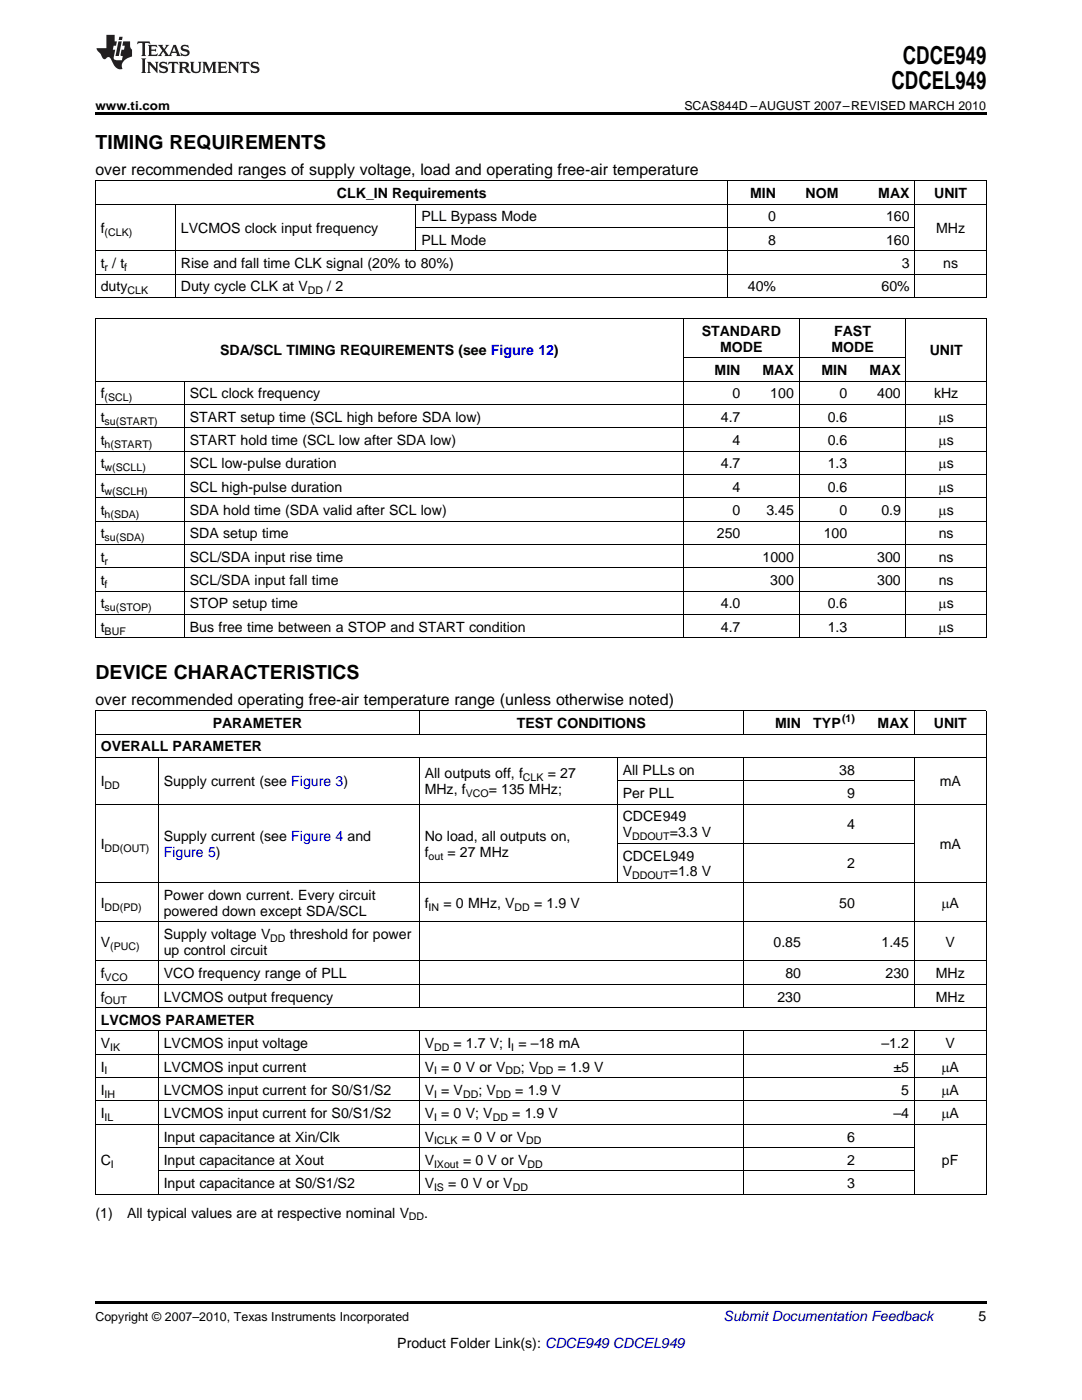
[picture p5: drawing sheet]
<svg xmlns="http://www.w3.org/2000/svg" width="216mm" height="279mm" viewBox="0 0 216 279" stroke-linecap="round" stroke-linejoin="round" font-family="sans-serif">
<defs><g id="words">
<g font-size="4.9">
<text x="177.9" y="17.8">CDCEL949</text>
<text x="180.2" y="12.8">CDCE949</text>
</g>
<g font-size="3.9">
<text x="19" y="29.7">TIMING REQUIREMENTS</text>
<text x="19" y="135.5">DEVICE CHARACTERISTICS</text>
</g>
<g font-size="3.2">
<text x="19" y="34.9">over recommended ranges of supply voltage, load and operating free-air temperature</text>
<text x="19" y="140.6">over recommended operating free-air temperature range (unless otherwise noted)</text>
</g>
<g font-size="2.8">
<text x="67.2" y="39.5">CLK_IN Requirements</text>
<text x="149.7" y="39.5">MIN</text>
<text x="160.7" y="39.5">NOM</text>
<text x="175.3" y="39.5">MAX</text>
<text x="186.4" y="39.5">UNIT</text>
<text x="20.1" y="46.5">f</text>
<text x="36.1" y="46.5">LVCMOS clock input frequency</text>
<text x="84.1" y="44.2">PLL Bypass Mode</text>
<text x="153.3" y="44.2">0</text>
<text x="176.8" y="44.2">160</text>
<text x="186.8" y="46.5">MHz</text>
<text x="20.1" y="53.5">t / t</text>
<text x="36.1" y="53.5">Rise and fall time CLK signal (20% to 80%)</text>
<text x="84.1" y="48.8">PLL Mode</text>
<text x="153.3" y="48.8">8</text>
<text x="176.8" y="48.8">160</text>
<text x="180" y="53.5">3</text>
<text x="188.2" y="53.5">ns</text>
<text x="20.1" y="58.1">duty</text>
<text x="36.1" y="58.1">Duty cycle CLK at V</text>
<text x="65.3" y="58.1">/ 2</text>
<text x="149.2" y="58.1">40%</text>
<text x="175.9" y="58.1">60%</text>
<text x="43.9" y="70.9">SDA/SCL TIMING REQUIREMENTS (see Figure 12)</text>
<text x="140" y="67">STANDARD</text>
<text x="143.7" y="70.2">MODE</text>
<text x="165.9" y="70.2">MODE</text>
<text x="166.4" y="67">FAST</text>
<text x="185.5" y="70.9">UNIT</text>
<text x="142.6" y="74.9">MIN</text>
<text x="152.2" y="74.9">MAX</text>
<text x="163.9" y="74.9">MIN</text>
<text x="173.5" y="74.9">MAX</text>
<text x="20.1" y="79.5">f</text>
<text x="37.9" y="79.5">SCL clock frequency</text>
<text x="146.2" y="79.5">0</text>
<text x="153.7" y="79.5">100</text>
<text x="167.5" y="79.5">0</text>
<text x="175" y="79.5">400</text>
<text x="186.4" y="79.5">kHz</text>
<text x="20.1" y="84.2">t</text>
<text x="20.1" y="88.8">t</text>
<text x="37.9" y="84.2">START setup time (SCL high before SDA low)</text>
<text x="37.9" y="88.8">START hold time (SCL low after SDA low)</text>
<text x="143.8" y="84.2">4.7</text>
<text x="146.2" y="88.8">4</text>
<text x="165.2" y="84.2">0.6</text>
<text x="165.2" y="88.8">0.6</text>
<text x="187.3" y="84.2">ms</text>
<text x="187.3" y="88.8">ms</text>
<text x="20.1" y="93.5">t</text>
<text x="37.9" y="93.5">SCL low-pulse duration</text>
<text x="143.8" y="93.5">4.7</text>
<text x="165.2" y="93.5">1.3</text>
<text x="187.3" y="93.5">ms</text>
<text x="20.1" y="98.1">t</text>
<text x="37.9" y="98.1">SCL high-pulse duration</text>
<text x="146.2" y="98.1">4</text>
<text x="165.2" y="98.1">0.6</text>
<text x="187.3" y="98.1">ms</text>
<text x="20.1" y="102.8">t</text>
<text x="20.1" y="107.5">t</text>
<text x="37.9" y="102.8">SDA hold time (SDA valid after SCL low)</text>
<text x="37.9" y="107.5">SDA setup time</text>
<text x="143.1" y="107.5">250</text>
<text x="146.2" y="102.8">0</text>
<text x="152.9" y="102.8">3.45</text>
<text x="164.4" y="107.5">100</text>
<text x="167.5" y="102.8">0</text>
<text x="175.9" y="102.8">0.9</text>
<text x="187.3" y="102.8">ms</text>
<text x="187.3" y="107.5">ns</text>
<text x="20.1" y="112.1">t</text>
<text x="37.9" y="112.1">SCL/SDA input rise time</text>
<text x="152.2" y="112.1">1000</text>
<text x="175" y="112.1">300</text>
<text x="187.3" y="112.1">ns</text>
<text x="20.1" y="116.8">t</text>
<text x="37.9" y="116.8">SCL/SDA input fall time</text>
<text x="153.7" y="116.8">300</text>
<text x="175" y="116.8">300</text>
<text x="187.3" y="116.8">ns</text>
<text x="20.1" y="121.4">t</text>
<text x="37.9" y="121.4">STOP setup time</text>
<text x="143.8" y="121.4">4.0</text>
<text x="165.2" y="121.4">0.6</text>
<text x="187.3" y="121.4">ms</text>
<text x="20.1" y="126.1">t</text>
<text x="37.9" y="126.1">Bus free time between a STOP and START condition</text>
<text x="143.8" y="126.1">4.7</text>
<text x="165.2" y="126.1">1.3</text>
<text x="187.3" y="126.1">ms</text>
<text x="20.1" y="149.9">OVERALL PARAMETER</text>
<text x="42.4" y="145.3">PARAMETER</text>
<text x="103.1" y="145.3">TEST CONDITIONS</text>
<text x="154.7" y="145.3">MIN</text>
<text x="162.3" y="145.3">TYP</text>
<text x="175.1" y="145.3">MAX</text>
<text x="186.3" y="145.3">UNIT</text>
<text x="84.7" y="155.3">All outputs off, f</text>
<text x="109.3" y="155.3">= 27</text>
<text x="124.2" y="154.6">All PLLs on</text>
<text x="167.5" y="154.6">38</text>
<text x="20.1" y="156.9">I</text>
<text x="32.7" y="156.9">Supply current (see Figure 3)</text>
<text x="84.7" y="158.5">MHz, f</text>
<text x="97.5" y="158.5">= 135 MHz;</text>
<text x="124.2" y="159.2">Per PLL</text>
<text x="169" y="159.2">9</text>
<text x="187.5" y="156.9">mA</text>
<text x="32.7" y="167.8">Supply current (see Figure 4 and</text>
<text x="84.7" y="167.8">No load, all outputs on,</text>
<text x="124.2" y="163.9">CDCE949</text>
<text x="124.2" y="167.1">V</text>
<text x="133.6" y="167.1">=3.3 V</text>
<text x="169" y="165.5">4</text>
<text x="20.1" y="169.4">I</text>
<text x="84.7" y="171">f</text>
<text x="89.3" y="171">= 27 MHz</text>
<text x="124.2" y="171.7">CDCEL949</text>
<text x="169" y="173.3">2</text>
<text x="187.5" y="169.4">mA</text>
<text x="32.7" y="179.6">Power down current. Every circuit</text>
<text x="124.2" y="174.9">V</text>
<text x="133.6" y="174.9">=1.8 V</text>
<text x="20.1" y="181.2">I</text>
<text x="32.7" y="182.7">powered down except SDA/SCL</text>
<text x="84.7" y="181.2">f</text>
<text x="88.5" y="181.2">= 0 MHz, V</text>
<text x="106.6" y="181.2">= 1.9 V</text>
<text x="167.5" y="181.2">50</text>
<text x="187.9" y="181.2">mA</text>
<text x="20.1" y="189">V</text>
<text x="32.7" y="187.4">Supply voltage V</text>
<text x="32.7" y="190.6">up control circuit</text>
<text x="57.8" y="187.4">threshold for power</text>
<text x="154.3" y="189">0.85</text>
<text x="175.9" y="189">1.45</text>
<text x="188.7" y="189">V</text>
<text x="20.1" y="195.2">f</text>
<text x="32.7" y="195.2">VCO frequency range of PLL</text>
<text x="156.7" y="195.2">80</text>
<text x="176.7" y="195.2">230</text>
<text x="186.7" y="195.2">MHz</text>
<text x="20.1" y="199.9">f</text>
<text x="32.7" y="199.9">LVCMOS output frequency</text>
<text x="155.1" y="199.9">230</text>
<text x="186.7" y="199.9">MHz</text>
<text x="20.1" y="204.5">LVCMOS PARAMETER</text>
<text x="20.1" y="209.2">V</text>
<text x="32.7" y="209.2">LVCMOS input voltage</text>
<text x="84.7" y="209.2">V</text>
<text x="90.5" y="209.2">= 1.7 V; I = –18 mA</text>
<text x="175.9" y="209.2">–1.2</text>
<text x="188.7" y="209.2">V</text>
<text x="20.1" y="213.9">I</text>
<text x="32.7" y="213.9">LVCMOS input current</text>
<text x="84.7" y="213.9">V = 0 V or V</text>
<text x="103.9" y="213.9">; V</text>
<text x="111.3" y="213.9">= 1.9 V</text>
<text x="178.3" y="213.9">±5</text>
<text x="187.9" y="213.9">mA</text>
<text x="20.1" y="218.5">I</text>
<text x="32.7" y="218.5">LVCMOS input current for S0/S1/S2</text>
<text x="84.7" y="218.5">V = V</text>
<text x="95.4" y="218.5">; V</text>
<text x="102.8" y="218.5">= 1.9 V</text>
<text x="179.8" y="218.5">5</text>
<text x="187.9" y="218.5">mA</text>
<text x="20.1" y="223.2">I</text>
<text x="32.7" y="223.2">LVCMOS input current for S0/S1/S2</text>
<text x="32.7" y="227.8">Input capacitance at Xin/Clk</text>
<text x="84.7" y="223.2">V = 0 V; V</text>
<text x="84.7" y="227.8">V</text>
<text x="92.1" y="227.8">= 0 V or V</text>
<text x="102.2" y="223.2">= 1.9 V</text>
<text x="169" y="227.8">6</text>
<text x="178.3" y="223.2">–4</text>
<text x="187.9" y="223.2">mA</text>
<text x="20.1" y="232.5">C</text>
<text x="32.7" y="232.5">Input capacitance at Xout</text>
<text x="84.7" y="232.5">V</text>
<text x="92.4" y="232.5">= 0 V or V</text>
<text x="169" y="232.5">2</text>
<text x="188" y="232.5">pF</text>
<text x="32.7" y="237.1">Input capacitance at S0/S1/S2</text>
<text x="84.7" y="237.1">V</text>
<text x="89.4" y="237.1">= 0 V or V</text>
<text x="169" y="237.1">3</text>
<text x="19" y="243">(1)</text>
<text x="25.4" y="243">All typical values are at respective nominal V</text>
<text x="84.7" y="243">.</text>
<text x="195.3" y="263.6">5</text>
<text x="79.3" y="269">Product Folder Link(s): CDCE949 CDCEL949</text>
</g>
<text font-size="2.8" fill="#00f" x="32.7" y="171">Figure 5)</text>
<text font-size="2.8" fill="#0000c8" x="144.4" y="263.6">Submit Documentation Feedback</text>
<g font-size="2.5">
<text x="19" y="21.9">www.ti.com</text>
<text x="136.6" y="21.9">SCAS844D –AUGUST 2007–REVISED MARCH 2010</text>
<text x="19" y="263.6">Copyright © 2007–2010, Texas Instruments Incorporated</text>
</g>
<g font-size="2.1">
<text x="20.9" y="47.1">(CLK)</text>
<text x="20.9" y="54">r</text>
<text x="24.8" y="54">f</text>
<text x="25.4" y="58.7">CLK</text>
<text x="61.4" y="58.7">DD</text>
<text x="20.9" y="80.1">(SCL)</text>
<text x="20.9" y="84.7">su(START)</text>
<text x="20.9" y="89.4">h(START)</text>
<text x="20.9" y="94.1">w(SCLL)</text>
<text x="20.9" y="98.7">w(SCLH)</text>
<text x="20.9" y="103.4">h(SDA)</text>
<text x="20.9" y="108">su(SDA)</text>
<text x="20.9" y="112.7">r</text>
<text x="20.9" y="117.3">f</text>
<text x="20.9" y="122">su(STOP)</text>
<text x="20.9" y="126.6">BUF</text>
<text x="168" y="144.1">(1)</text>
<text x="104.4" y="155.9">CLK</text>
<text x="20.9" y="157.5">DD</text>
<text x="92.9" y="159.1">VCO</text>
<text x="126.1" y="167.6">DDOUT</text>
<text x="20.9" y="170">DD(OUT)</text>
<text x="85.5" y="171.6">out</text>
<text x="126.1" y="175.5">DDOUT</text>
<text x="20.9" y="181.7">DD(PD)</text>
<text x="85.5" y="181.7">IN</text>
<text x="102.7" y="181.7">DD</text>
<text x="22" y="189.5">(PUC)</text>
<text x="53.9" y="188">DD</text>
<text x="20.9" y="195.8">VCO</text>
<text x="20.9" y="200.4">OUT</text>
<text x="22" y="209.8">IK</text>
<text x="86.6" y="209.8">DD</text>
<text x="102" y="209.8">I</text>
<text x="20.9" y="214.4">I</text>
<text x="86.6" y="214.4">I</text>
<text x="100.9" y="214.4">DD</text>
<text x="107.4" y="214.4">DD</text>
<text x="20.9" y="219.1">IH</text>
<text x="86.6" y="219.1">I</text>
<text x="92.4" y="219.1">DD</text>
<text x="98.9" y="219.1">DD</text>
<text x="20.9" y="223.7">IL</text>
<text x="86.6" y="223.7">I</text>
<text x="98.3" y="223.7">DD</text>
<text x="22.1" y="233">I</text>
<text x="86.6" y="228.4">ICLK</text>
<text x="86.6" y="233">IXout</text>
<text x="105" y="228.4">DD</text>
<text x="105.3" y="233">DD</text>
<text x="86.6" y="237.7">IS</text>
<text x="102.3" y="237.7">DD</text>
<text x="81.6" y="243.6">DD</text>
</g>
</g></defs>
<g fill="#231f20">
<path d="M27.5 8.3l-.1 .5 .4-.2h.6v.1v2.1l-.2 .4h1l-.3-.4v-2.1l.1-.1h.5l.5 .2-.2-.5zM29.5 9l.2 .3v1.5l-.2 .4h1.8l.2-.6a1.04 1.04 0 0 1-1.3 .2v-.7h.6l.3 .2v-.6l-.3 .2h-.6v-.6l.8-.1 .4 .3-.2-.5zM31.5 9l.9 1.1-.9 1.1h.8l-.2-.2 .5-.7 .4 .7-.2 .2h1.5l-.1-.2 .1-.4h.9l.1 .4-.2 .2h1l-.3-.3-.7-1.9h-.5l-.9 2-.8-1 .9-1h-.8l.1 .3-.3 .5-.4-.6 .2-.2zM34.7 9.3l.4 1h-.7zM36.3 9.1a.63 .63 0 0 0-.2 .7 .63 .63 0 0 0 .6 .4l.6 .2 .1 .2a.75 .75 0 0 1-.7 .4 .75 .75 0 0 1-.6-.5l.1 .7 .1-.1a1.11 1.11 0 0 0 1.5-.6 1.13 1.13 0 0 0-1.2-.8l-.1-.4a1.04 1.04 0 0 1 1.2 .2l-.2-.5-.1 .1-.5-.2zM28.2 11.7l.2 .3v2.2l-.2 .4h1l-.3-.4v-2.2l.3-.3zM29.3 12.3l.3 .4v1.5l-.3 .4h.8l-.2-.4v-1.3l1.5 1.7v-1.9l.2-.4h-.7l.2 .4v.9l-1.1-1.3zM32 12.5a.62 .62 0 0 0-.2 .7 .62 .62 0 0 0 .6 .4l.6 .1 .1 .3a.76 .76 0 0 1-.7 .3 .76 .76 0 0 1-.6-.4l.1 .7 .1-.1a1.11 1.11 0 0 0 1.5-.6 1.13 1.13 0 0 0-1.2-.8l-.1-.4a1.04 1.04 0 0 1 1.2 .2l-.2-.6-.1 .1-.5-.1zM33.7 12.3l-.2 .7a.61 .61 0 0 1 .8-.4v1.6l-.2 .4h.9l-.2-.4v-1.6a.63 .63 0 0 1 .8 .4l-.2-.7zM35.6 12.3l.3 .4v1.5l-.3 .4h1l-.2-.2v-.8l.5 .2a.76 .76 0 0 0 1.2 .7l-1-1a.58 .58 0 0 0 .6-.5 .58 .58 0 0 0-.5-.6zM36.4 12.7l.1-.1a.45 .45 0 0 1 .5 .1 .45 .45 0 0 1 .1 .5l-.7 .2zM37.9 12.3l.2 .2a2.17 2.17 0 0 0 .3 1.9 .99 .99 0 0 0 1.6-.6v-1.1l.2-.4h-.7l.2 .2a1.92 1.92 0 0 1-.2 1.8 .6 .6 0 0 1-.9-.5v-1.1l.2-.4zM40.4 12.3l.2 .4v1.5l-.2 .4h.7l-.2-.4v-1.4l.8 1.8 .8-1.8v1.4l-.2 .4h.9l-.2-.4v-1.5l.2-.4h-.8l-.6 1.5-.6-1.5zM43.4 12.3l.2 .4v1.5l-.2 .4h1.8l.2-.6a1.04 1.04 0 0 1-1.3 .2v-.7h.5l.4 .2v-.6l-.4 .2h-.5v-.7h.8l.3 .3-.1-.6zM45.5 12.3l.2 .4v1.5l-.2 .4h.7l-.2-.4v-1.3l1.5 1.7v-1.9l.2-.4h-.7l.2 .4v.9l-1.1-1.3zM47.9 12.3l-.1 .7a.61 .61 0 0 1 .8-.4v1.6l-.3 .4h1l-.3-.4 .1-1.6a.63 .63 0 0 1 .7 .4l-.1-.7zM50.2 12.5a.62 .62 0 0 0-.2 .7 .62 .62 0 0 0 .6 .4l.6 .1 .2 .3a.76 .76 0 0 1-.8 .3 .76 .76 0 0 1-.6-.4l.1 .7 .2-.1a1.11 1.11 0 0 0 1.5-.6 1.13 1.13 0 0 0-1.3-.8l-.1-.4a1.04 1.04 0 0 1 1.2 .2l-.1-.6-.2 .1-.5-.1z"/>
<path d="M21.2 7v2.6h-1.9l.1 .4 .7 .9a.91 .91 0 0 0 1 .9 .56 .56 0 0 1 .5-.4 .56 .56 0 0 1 .5 .3l.4 .8a1.53 1.53 0 0 0 1.9 1.2 1.54 1.54 0 0 1 1-2.1l.9-.3v-1.4a1.52 1.52 0 0 1-.3-1.6h-1.4l-.2 .8h.5l-.2 .8h-.4l-.2 1v.2l.4 .1-.2 .8a1.93 1.93 0 0 1-1.6-.2l.3-1.9h-.5l.2-.8h.4l.2-.8h-.4v-1.3zM23.6 8.3l-.6 2.9h.7l.6-2.9zM23.8 7.3l-.1 .7h.6l.2-.7z"/>
</g>
<path d="M19 22.5h177.8v.5h-177.8zM19 259.7h177.8v.5h-177.8z" fill="#000"/>
<g fill="none" stroke="#000" stroke-width=".2">
<path d="M19 36.1h177.8M19.1 36.1v23.3M145.2 36.1v23.3M182.5 36.1v23.3M196.8 36.1v23.3M19 59.4h177.8M19 54.7h177.8M19 50h177.8M19 40.7h177.8M35 40.8v18.6M83 40.8v9.3M83 45.4h99.6"/>
<path d="M19 76.1h177.8M19 63.6h177.8M19.1 63.6v63.8M36.8 76.1v51.3M136.3 63.6v63.8M136.4 71.4h44.4M159.4 63.6v63.8M180.8 63.6v63.8M196.8 63.6v63.8M19 99.4h177.8M19 94.7h177.8M19 90h177.8"/>
<path d="M19 85.4h177.8M19 80.7h177.8M19 118h177.8M19 113.3h177.8M19 108.7h177.8M19 104h177.8M19 127.3h177.8M19 122.6h177.8M19 151.1h177.8M19 146.5h177.8M19 141.8h177.8M19.1 141.9v96.5"/>
<path d="M31.6 151.2v50M83.6 141.9v4.6M83.6 151.2v50M123.1 151.2v25M123.2 155.8h59.3M148.3 141.9v4.6M148.3 151.2v50M182.4 141.9v4.6M182.4 151.2v50M196.8 141.9v96.5M19 176.1h177.8M19 160.5h177.8"/>
<path d="M123.2 168.3h59.3M19 196.4h177.8M19 191.8h177.8M19 184h177.8M19 219.7h177.8M19 215.1h177.8M19 210.4h177.8M19 205.8h177.8M19 201.1h177.8M31.6 205.8v32.6M83.6 205.8v32.6M148.3 205.8v32.6"/>
<path d="M182.4 205.8v32.6M19 238.4h177.8M19 224.4h177.8M31.6 233.7h150.9M31.6 229h150.9"/>
</g>
<use href="#words"/>
</svg>
